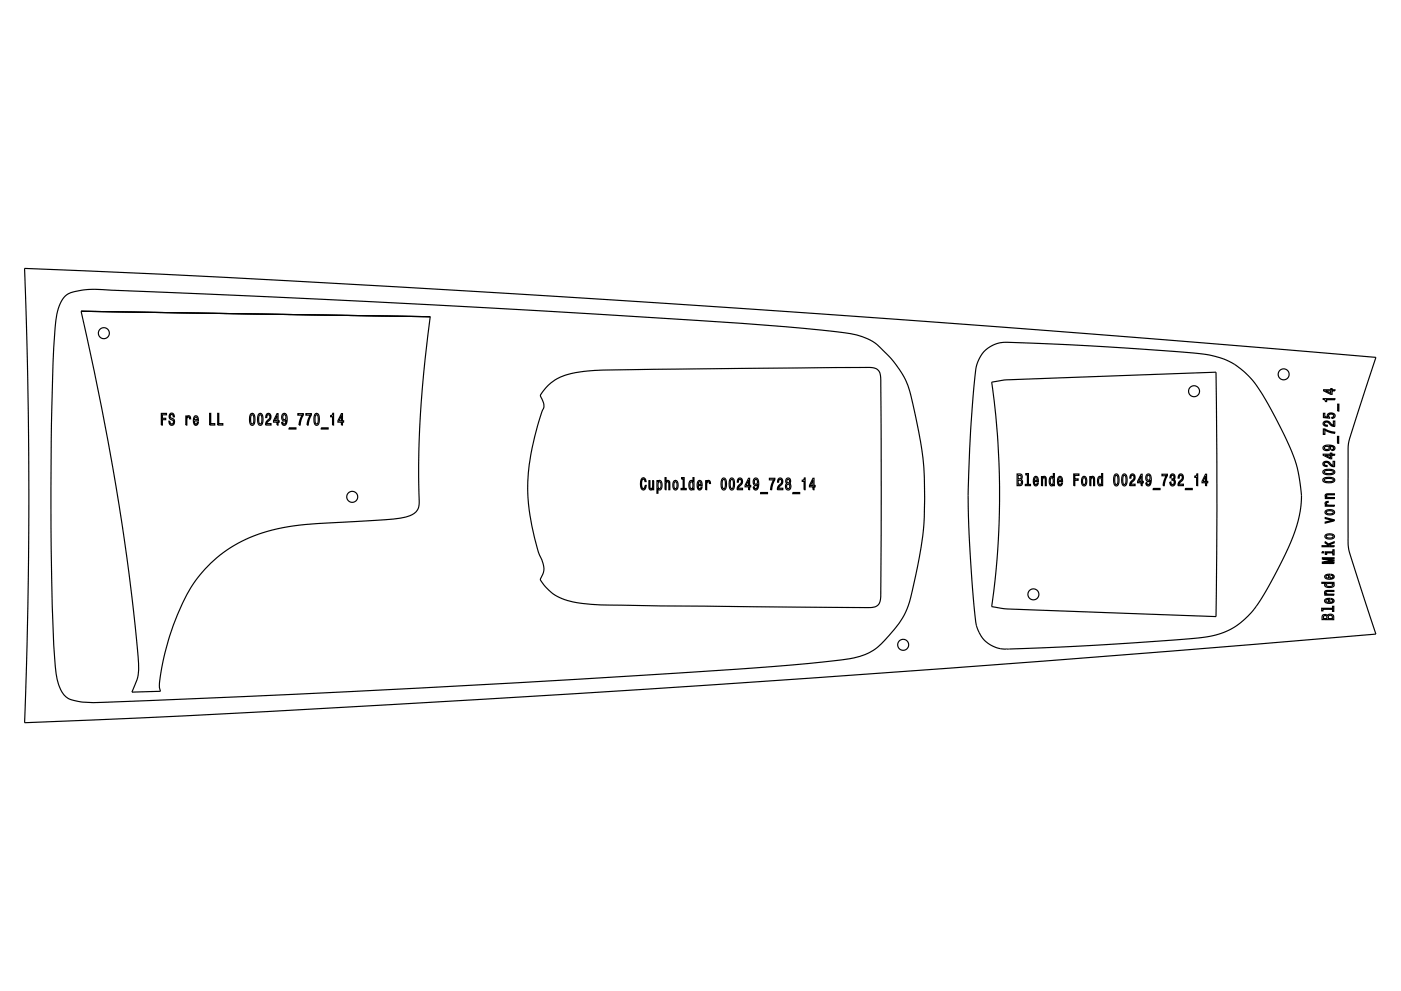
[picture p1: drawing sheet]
<svg xmlns="http://www.w3.org/2000/svg" width="420mm" height="297mm" viewBox="0 0 420 297" stroke-linecap="round" stroke-linejoin="round" font-family="sans-serif">
<g fill="none" stroke="#000" stroke-width=".35">
<path d="M7.4 80.5l41 1.7 37.8 1.9 54.4 3.1 56.7 3.6 108.7 7.7 106.6 8.6-6.1 18.7a29 29 0 0 0-2.2 8.6v28.3a19.4 19.4 0 0 0 1.6 6.7l6.7 20.7-98.6 8-70.7 5.1-50.1 3.4-113.6 6.7-37.4 1.9-34.8 1.4a1800.3 1800.3 0 0 0 0-136.1zM19.3 89a5.3 5.3 0 0 1 3.3-1.6l2.7-.5 3-.2 45.3 1.9 56.1 2.8 50.2 2.8a1586.9 1586.9 0 0 1 66.6 4.8l4.3 .4a22.7 22.7 0 0 1 11.5 3.3l.5 .4a31.6 31.6 0 0 1 10.1 14.2 117.2 117.2 0 0 1 4.4 32.2 111.3 111.3 0 0 1-5.3 33 34.8 34.8 0 0 1-10.1 12.5 22.4 22.4 0 0 1-10.1 2.9l-13.5 1.4a2744.8 2744.8 0 0 1-83.3 5.4l-66.3 3.4-56.6 2.4a24.9 24.9 0 0 1-11.3-1 7.9 7.9 0 0 1-3.7-5.9l-.3-1.7a384 384 0 0 1-1.5-37.6v-15.1a793.5 793.5 0 0 1 1.3-51.5 14.7 14.7 0 0 1 2.7-8.7zM24.3 93.3l104.7 1.6M24.3 93.3a736.4 736.4 0 0 1 17.3 105.6 13.1 13.1 0 0 1-1.7 7.7l-.3 .9 8.5-.3a7.6 7.6 0 0 1 0-4.4 72.1 72.1 0 0 1 10.6-28.8 41.3 41.3 0 0 1 29-16.3l7.6-.8 11.9-.6a76.6 76.6 0 0 0 14.6-1.4 4.3 4.3 0 0 0 3.9-5.1 308.2 308.2 0 0 1 3.3-54.9M164.4 115.5a18.2 18.2 0 0 1 11.8-4.3l4.5-.3 15.5-.2 61.3-.5a12.2 12.2 0 0 1 5.5 .5 3.3 3.3 0 0 1 1.1 3v63.4a6 6 0 0 1-.7 4.2l-1.1 .6-2.2 .2-77-.7a36.7 36.7 0 0 1-15.3-2.3 12.1 12.1 0 0 1-5.7-5.5v-.1a5.5 5.5 0 0 0 .1-6.4 59.1 59.1 0 0 1-1-39.4l1.2-4a4.2 4.2 0 0 0-.3-5v-.3l.7-1zM295.2 105.3l1.5-1.2 1.8-.9 1.5-.5 1.9-.1 29.3 1.3 22.7 1.6 8.1 .8 5 1.3 3.7 1.9 2.1 1.6 2.6 2.6 3.6 5.1a124 124 0 0 1 9.7 20.3 33 33 0 0 1 1.5 11.6 55.1 55.1 0 0 1-7 20l-4.6 8.2-3.3 4.7-2.1 2.1-2.2 1.8-2.2 1.3-2.3 1a68 68 0 0 1-14.1 2l-30 1.9-20.1 .8-2.2-.1a8.8 8.8 0 0 1-6.4-4.7l-1-3.1-1-10.2-1.1-16.4-.3-12.5 .8-18.3 1.4-17 .7-3.7 1-1.9zM297.4 114.5l4.2-.6 63.1-2.3 .3 41.2-.3 32-62.8-2.3-4.5-.7a240 240 0 0 0 0-67.3zM396.8 119.5h3.5v.3h-2.4v.6h-.4zM396.9 116.8h2.2v-.3h.4v.3h.9v.4h-.9v1h-.5l-2.1-1.1zM397.5 117.1h1.6v.8zM48.4 123.9h1.5v.4h-1.2v1.1h1v.4h-1v1.6h-.3zM50.9 124.1a.73 .73 0 0 1 .8-.3 .73 .73 0 0 1 .5 .7l.1 .5h-.3l-.1-.4a.51 .51 0 0 0-.8-.3 .51 .51 0 0 0 .1 .9 1.17 1.17 0 0 1 1.2 1 1.17 1.17 0 0 1-.9 1.3 1.02 1.02 0 0 1-.9-1.2h.4v.3a.57 .57 0 0 0 1 .3 .57 .57 0 0 0-.3-1l-.9-.7z"/>
<path d="M55.7 124.7h.3v.4l.4-.5a.54 .54 0 0 1 .7 .5l.1 .4h-.3l-.2-.5-.5 .2-.2 2.2h-.3zM58.4 124.7l.3-.1a1.19 1.19 0 0 1 .8 1.6h-1.2l.3 .8h.4l.2-.4h.3l-.1 .4a.64 .64 0 0 1-.6 .5 .64 .64 0 0 1-.6-.4l-.2-.4a2.16 2.16 0 0 1 .4-2zM58.6 125l.5 .2 .1 .6h-.9zM62.9 123.9h.3v3.1h1.2v.4h-1.5zM65.3 123.9h.3v3.1h1.2v.4h-1.5zM75.3 124l.3-.1a2.26 2.26 0 0 1 0 3.6 1.42 1.42 0 0 1-.8-1.8l.1-.8zM75.4 124.4l.2-.1a2.22 2.22 0 0 1 0 2.8 2.2 2.2 0 0 1-.2-2.7zM77.7 124l.4-.1a2.26 2.26 0 0 1 0 3.6 1.42 1.42 0 0 1-.9-1.8l.1-.8zM77.8 124.4l.3-.1a2.22 2.22 0 0 1 0 2.8 2.2 2.2 0 0 1-.3-2.7zM79.9 124.2a.92 .92 0 0 1 1.3 .1 .92 .92 0 0 1-.1 1.3l-1.1 1.4h1.3v.4h-1.7a2.68 2.68 0 0 1 1.3-2.1 .53 .53 0 0 0-.1-.8 .53 .53 0 0 0-.8 .3v.4h-.3zM83.1 124h.3v2.1h.3v.4h-.3v.9h-.3v-.9h-1.1v-.4zM83.1 124.6v1.5h-.8z"/>
<path d="M84.7 124.2l.6-.3a2.16 2.16 0 0 1 .7 2.8 .77 .77 0 0 1-.9 .8 .77 .77 0 0 1-.6-1h.3l.1 .5 .3 .1a1.04 1.04 0 0 0 .6-1.3l-.3 .3a.99 .99 0 0 1-1-.4 .99 .99 0 0 1 0-1.1zM85.1 124.3a.71 .71 0 0 1 .7 .7 .71 .71 0 0 1-.7 .7l-.3-.7zM86.7 128.2h2.1v.4h-2.1zM89.3 124h1.7l-1 3.4h-.3l.1-.8 .8-2.2h-1.3zM91.7 124h1.7l-1 3.4h-.3l.1-.8 .8-2.2h-1.3zM94.6 124l.4-.1a2.26 2.26 0 0 1 0 3.6 1.42 1.42 0 0 1-.9-1.8l.1-.8zM94.7 124.4l.3-.1a2.22 2.22 0 0 1 0 2.8 2.2 2.2 0 0 1-.3-2.7zM96.3 128.2h2.1v.4h-2.1zM99.8 123.9h.2v3.5h-.3v-2.5h-.5v-.3l.4-.2zM102.4 124h.3v2.1h.3v.4h-.3v.9h-.3v-.9h-1.1v-.4zM102.4 124.6v1.5h-.8zM396.8 136.1l2.2 .1v-.4h.4v.4h.9v.3h-.9v1h-.5l-2.1-1z"/>
<path d="M396.9 133.9a2.67 2.67 0 0 1 3.4 .2 .76 .76 0 0 1-.9 1v-.4l.4-.1 .2-.3a1.04 1.04 0 0 0-1.3-.5l.3 .2a.98 .98 0 0 1-.4 1 .98 .98 0 0 1-1.2 0 .75 .75 0 0 1-.5-1.1zM396.9 128.6l3.4 .9v.4l-1.6-.3-1.4-.7v1.3h-.4zM396.9 123.9h.4v1l1 .1a.64 .64 0 0 1 .1-1 1.21 1.21 0 0 1 1.3-.2 1.21 1.21 0 0 1 .6 1.1l-.9 .5v-.3l.4-.1a.69 .69 0 0 0-.6-1 .69 .69 0 0 0-.7 .9l.2 .5-1.8-.2zM397 138.5a1.69 1.69 0 0 1 2.4 .9l.4 .2v-1.3h.4v1.6a2.67 2.67 0 0 1-2-1.2 .53 .53 0 0 0-.9 0 .53 .53 0 0 0 .3 .8h.4l-.1 .3a.91 .91 0 0 1-1.1-1.1zM397.1 126.4a1.68 1.68 0 0 1 2.3 .9l.5 .2v-1.3h.4v1.6a2.67 2.67 0 0 1-2-1.2 .53 .53 0 0 0-.9 0 .53 .53 0 0 0 .3 .8l.3 .1v.3a.91 .91 0 0 1-1.1-1.2zM397.2 134.1a.77 .77 0 0 1 .9-.4 .77 .77 0 0 1 .5 .8 .77 .77 0 0 1-.8 .3 .77 .77 0 0 1-.6-.7zM397.4 136.5h1.6v.7zM401.1 130.8h.4v2.1h-.4zM401.2 121.1h.3v2.1h-.3zM192.6 143.3a.71 .71 0 0 1 1.1 .6l.1 .4h-.4l-.5-.7a2.12 2.12 0 0 0 0 2.9l.4-.3 .2-.7h.3a1.2 1.2 0 0 1-.9 1.4 2.42 2.42 0 0 1-.3-3.6zM194.6 144.1h.3v2l.3 .4 .5-.5v-1.9h.3v2.7h-.2v-.4l-.4 .4a.68 .68 0 0 1-.7-.2 .68 .68 0 0 1-.1-.7zM197 144.1h.3v.4l.5-.5a1.83 1.83 0 0 1 0 2.9l-.5-.5v1.4h-.3z"/>
<path d="M197.6 144.4h.2a1.44 1.44 0 0 1 0 2.1 1.42 1.42 0 0 1-.2-2.1zM199.4 143.2h.3v1.3l.6-.5a.79 .79 0 0 1 .6 1v1.8h-.3v-2l-.4-.4-.4 .5-.1 1.9h-.3zM202.2 144.1l.4-.1a1.71 1.71 0 0 1 0 2.9 1.75 1.75 0 0 1-.4-2.8zM202.4 144.4h.2a1.38 1.38 0 0 1 0 2.1 1.4 1.4 0 0 1-.2-2.1zM204.4 143.2h.8v3.2h.6v.4h-1.5v-.4h.6v-2.9h-.5zM207.2 144.4h.1a1.41 1.41 0 0 1 0 2.1l-.4-.6zM207.8 143.2h.3v3.6h-.3v-.4l-.5 .5a1.83 1.83 0 0 1 0-2.9l.5 .5zM209.5 144.1l.3-.1a1.18 1.18 0 0 1 .8 1.6h-1.2l.2 .8h.5l.1-.4h.3v.4a.64 .64 0 0 1-.6 .5 .64 .64 0 0 1-.6-.4l-.2-.5a2.15 2.15 0 0 1 .4-1.9zM209.6 144.4l.5 .2 .2 .6h-.9zM211.6 144.1h.3v.4l.4-.5a.54 .54 0 0 1 .7 .5l.1 .4h-.3l-.2-.5-.5 .2-.2 2.2h-.3zM216.7 143.4l.4-.1a2.26 2.26 0 0 1 0 3.6 1.42 1.42 0 0 1-.9-1.8l.1-.8zM216.8 143.8l.3-.1a2.22 2.22 0 0 1 0 2.8 2.2 2.2 0 0 1-.3-2.7z"/>
<path d="M219.1 143.4l.4-.1a2.26 2.26 0 0 1 0 3.6 1.42 1.42 0 0 1-.9-1.8l.1-.8zM219.2 143.8l.3-.1a2.22 2.22 0 0 1 0 2.8 2.2 2.2 0 0 1-.3-2.7zM221.3 143.6a.92 .92 0 0 1 1.3 .1 .92 .92 0 0 1 0 1.2l-1.2 1.4h1.3v.5h-1.6a2.66 2.66 0 0 1 1.2-2.1 .53 .53 0 0 0 0-.8 .53 .53 0 0 0-.9 .2v.4h-.3zM224.5 143.4h.3v2.1h.3v.4h-.3v.9h-.3v-.9h-1.1v-.4zM224.5 143.9v1.6h-.8zM226.1 143.6l.6-.3a2.16 2.16 0 0 1 .7 2.8 .77 .77 0 0 1-.9 .8 .77 .77 0 0 1-.6-1h.3l.1 .4 .3 .2a1.03 1.03 0 0 0 .6-1.3l-.6 .4a1.29 1.29 0 0 1-.5-2zM226.5 143.7a.71 .71 0 0 1 .7 .7 .71 .71 0 0 1-.7 .7l-.3-.7zM228.1 147.6h2.1v.4h-2.1zM230.7 143.4h1.7l-1 3.4h-.3l.1-.8 .8-2.2h-1.3zM233.4 143.6a.92 .92 0 0 1 1.3 .1 .92 .92 0 0 1-.1 1.2l-1.1 1.4h1.3v.5h-1.7a2.66 2.66 0 0 1 1.2-2.1 .53 .53 0 0 0 0-.8 .53 .53 0 0 0-.8 .2v.4h-.3zM235.8 143.5a.84 .84 0 0 1 1.2 .2 .84 .84 0 0 1-.2 1.2 1.16 1.16 0 0 1-.4 2 1.16 1.16 0 0 1-.4-2l-.3-.5zM236 145.3a.56 .56 0 0 1 .9 .5 .56 .56 0 0 1-.9 .5z"/>
<path d="M237.8 147.6h2v.4h-2zM241.2 143.3h.3v3.5h-.4v-2.5h-.5v-.4l.4-.1zM243.8 143.4h.3v2.1h.4v.4h-.4v.9h-.3v-.9h-1v-.4zM243.8 143.9v1.6h-.8zM305 142.1h.9a.9 .9 0 0 1 .7 .6 .9 .9 0 0 1-.4 1 1.08 1.08 0 0 1-.3 1.9h-.9zM305.3 142.5h.5a.52 .52 0 0 1 .5 .5 .52 .52 0 0 1-.5 .5h-.5zM305.3 143.9h.6a.62 .62 0 0 1 .4 .6 .62 .62 0 0 1-.4 .7h-.6zM307.6 141.9h.8v3.3h.6v.4h-1.5v-.4h.6v-2.9h-.5zM310.3 142.9l.3-.1a1.19 1.19 0 0 1 .8 1.5h-1.2l.3 .9 .4-.1 .2-.3h.3l-.1 .4a.64 .64 0 0 1-.6 .4 .64 .64 0 0 1-.6-.3l-.2-.5a2.16 2.16 0 0 1 .4-1.9zM310.5 143.2l.5 .2 .1 .6h-.9zM312.3 142.9h.3v.4l.6-.5a.8 .8 0 0 1 .6 1v1.8h-.3v-2l-.4-.4-.4 .4v2h-.4zM315.2 143.2h.2a1.41 1.41 0 0 1 0 2.1l-.4-.6z"/>
<path d="M315.9 141.9h.3v3.7h-.3v-.4l-.5 .5a1.83 1.83 0 0 1 0-2.9l.5 .5zM317.6 142.9l.3-.1a1.19 1.19 0 0 1 .8 1.5h-1.3l.3 .9 .5-.1 .1-.3h.3l-.1 .4a.64 .64 0 0 1-.5 .4 .64 .64 0 0 1-.7-.3l-.1-.5a2.15 2.15 0 0 1 .4-1.9zM317.7 143.2l.5 .2 .1 .6h-.9zM322 142.1h1.6v.4h-1.3v1h1v.5h-1v1.6h-.3zM324.8 142.9l.3-.1a1.71 1.71 0 0 1 0 2.9 1.75 1.75 0 0 1-.3-2.8zM324.9 143.2h.2a1.38 1.38 0 0 1 0 2.1 1.4 1.4 0 0 1-.2-2.1zM326.8 142.9h.3v.4l.4-.5a.69 .69 0 0 1 .7 .2 .69 .69 0 0 1 .1 .8v1.8h-.3l-.1-2-.3-.4-.4 .4-.1 2h-.3zM329.7 143.2h.2a1.41 1.41 0 0 1 0 2.1l-.4-.6zM330.4 141.9h.3v3.7h-.3v-.4l-.5 .5a1.83 1.83 0 0 1 0-2.9l.5 .5zM334.4 142.2l.4-.2a2.26 2.26 0 0 1 0 3.7 1.42 1.42 0 0 1-.8-1.8v-.8zM334.6 142.6l.2-.1a2.22 2.22 0 0 1 0 2.8 2.2 2.2 0 0 1-.2-2.7zM336.8 142.2h.8l.4 .9a2.25 2.25 0 0 1-.8 2.6 1.42 1.42 0 0 1-.8-1.8v-.8z"/>
<path d="M337 142.6l.2-.1a2.22 2.22 0 0 1 0 2.8 2.2 2.2 0 0 1-.2-2.7zM339.1 142.4a.92 .92 0 0 1 1.2 0 .92 .92 0 0 1 0 1.3l-1.2 1.4h1.3v.5h-1.6a2.66 2.66 0 0 1 1.2-2.1 .53 .53 0 0 0 0-.8 .53 .53 0 0 0-.8 .2l-.1 .4h-.3zM342.2 142.1h.3v2.2h.4v.4h-.4v.9h-.3v-.9h-1v-.4zM342.2 142.7v1.6h-.7zM343.8 142.4l.6-.4a2.16 2.16 0 0 1 .7 2.9 .77 .77 0 0 1-.8 .8 .77 .77 0 0 1-.7-1h.3l.2 .4 .3 .2a1.04 1.04 0 0 0 .5-1.3l-.2 .3a.99 .99 0 0 1-1.1-.4 .99 .99 0 0 1 .1-1.2zM344.2 142.5a.71 .71 0 0 1 .7 .7 .71 .71 0 0 1-.7 .7l-.3-.7zM345.8 146.4h2.1v.4h-2.1zM348.5 142.1h1.6l-1 3.5h-.3l.1-.8 .9-2.2h-1.3zM351.1 142.3a.85 .85 0 0 1 1.3 .1 .85 .85 0 0 1-.3 1.3 1.07 1.07 0 0 1 .3 1.2 1.07 1.07 0 0 1-1.1 .7l-.5-1.1h.3l.2 .5a.6 .6 0 0 0 .9-.4 .6 .6 0 0 0-.7-.7v-.4a.49 .49 0 0 0 .6-.5 .49 .49 0 0 0-.8-.4l-.1 .6h-.3zM353.5 142.4a.92 .92 0 0 1 1.3 0 .92 .92 0 0 1 0 1.3l-1.2 1.4h1.3v.5h-1.6a2.69 2.69 0 0 1 1.2-2.1 .53 .53 0 0 0 0-.8 .53 .53 0 0 0-.8 .2l-.1 .4h-.3zM355.5 146.4h2.1v.4h-2.1zM359 142h.2v3.6h-.3v-2.5h-.6v-.4l.5-.1z"/>
<path d="M361.5 142.1h.3v2.2h.4v.4h-.4v.9h-.3v-.9h-1v-.4zM361.5 142.7v1.6h-.7zM396.8 143.5l.9-.4a2.26 2.26 0 0 1 2.6 .8 1.42 1.42 0 0 1-1.8 .8 1.44 1.44 0 0 1-1.8-.8zM396.8 141.1l.9-.4a2.24 2.24 0 0 1 2.6 .8 1.42 1.42 0 0 1-1.8 .8 1.43 1.43 0 0 1-1.8-.8zM397.2 143.7l1.3-.3a1.12 1.12 0 0 1 1.4 .5 2.21 2.21 0 0 1-2.8 0zM397.2 141.2l1.3-.2a1.11 1.11 0 0 1 1.4 .5 2.21 2.21 0 0 1-2.8 0zM397.4 155.1l2.7 .7v.3l-2.7 .7v-.3l2.2-.5-2.2-.6zM397.5 153.2a2.2 2.2 0 0 1 2.7 0l.1 .4a1.72 1.72 0 0 1-2.9-.1zM397.5 148.3l.6-.3h2.1v.3h-2l-.4 .3 .5 .5h1.9v.3h-2.7v-.3h.4l-.5-.3zM397.6 150.4l.7-.1v.3l-.5 .2 .2 .5 2.2 .1v.3h-2.7v-.2h.4l-.5-.4zM397.8 153.3l1-.2a.84 .84 0 0 1 1.1 .5 1.39 1.39 0 0 1-2.2-.1zM396.4 174.5l3.6 .1v.3h-.4l.5 .5a1.83 1.83 0 0 1-2.9 0l.5-.5-1.3-.1z"/>
<path d="M396.5 165.4h.5v.3h-.5zM396.6 167.2h3.5v.3l-3.2-.1 3.2 .5v.3l-3.2 .4h3.2v.3h-3.5v-.4l3.1-.5-3.1-.4zM397.3 179.8l.7-.4 .8-.1v1.3l.4-.1 .5-.4-.5-.4v-.3l.4 .1a.64 .64 0 0 1 .5 .5 .64 .64 0 0 1-.4 .7l-.4 .1a1.71 1.71 0 0 1-2.1-.7zM397.3 177.2l.6-.2h2.1v.3h-2l-.4 .3 .5 .5h1.9v.3h-2.7v-.3h.4l-.4-.4zM397.3 172.5l.7-.3 .8-.1v1.2h.4l.6-.5-.5-.4v-.3l.3 .1a.64 .64 0 0 1 .5 .6 .64 .64 0 0 1-.3 .6l-.5 .2a1.71 1.71 0 0 1-2.1-.7zM397.4 162.4l1 .7 1.7-.7v.3l-1.4 .6 .5 .3h.9v.3h-3.6v-.3h2.1l-1.2-.9zM397.4 160.5a2.19 2.19 0 0 1 2.7 0l.1 .3a1.72 1.72 0 0 1-2.9 0zM397.5 165.4h2.2v-.6h.4v1.5h-.4v-.6h-1.8v.5h-.4zM397.7 179.9l.7-.2v.9l-.6-.2zM397.7 172.7l.8-.3v.9l-.7-.1zM397.7 175.1l1-.2a.84 .84 0 0 1 1 .4 1.43 1.43 0 0 1-2.1 0zM397.8 160.6l1-.3a.84 .84 0 0 1 1 .5 1.38 1.38 0 0 1-2.1 0z"/>
<path d="M396.4 182.3h3.2v-.6h.4v1.6h-.4v-.7h-2.8l-.1 .5h-.3zM396.7 184.4l.9-.2 .5 .3a1.08 1.08 0 0 1 1.9 .3v.9h-3.5zM397 184.6h.8l.1 .8h-1zM398.5 184.5h.9l.2 .9h-1.2z"/>
<circle cx="31.1" cy="99.9" r="1.65"/>
<circle cx="358.1" cy="117.3" r="1.65"/>
<circle cx="385" cy="112.2" r="1.65"/>
<circle cx="105.6" cy="148.9" r="1.65"/>
<circle cx="236.4" cy="144.2" r=".49"/>
<circle cx="309.9" cy="178.2" r="1.65"/>
<circle cx="270.9" cy="193.3" r="1.65"/>
</g>
</svg>
